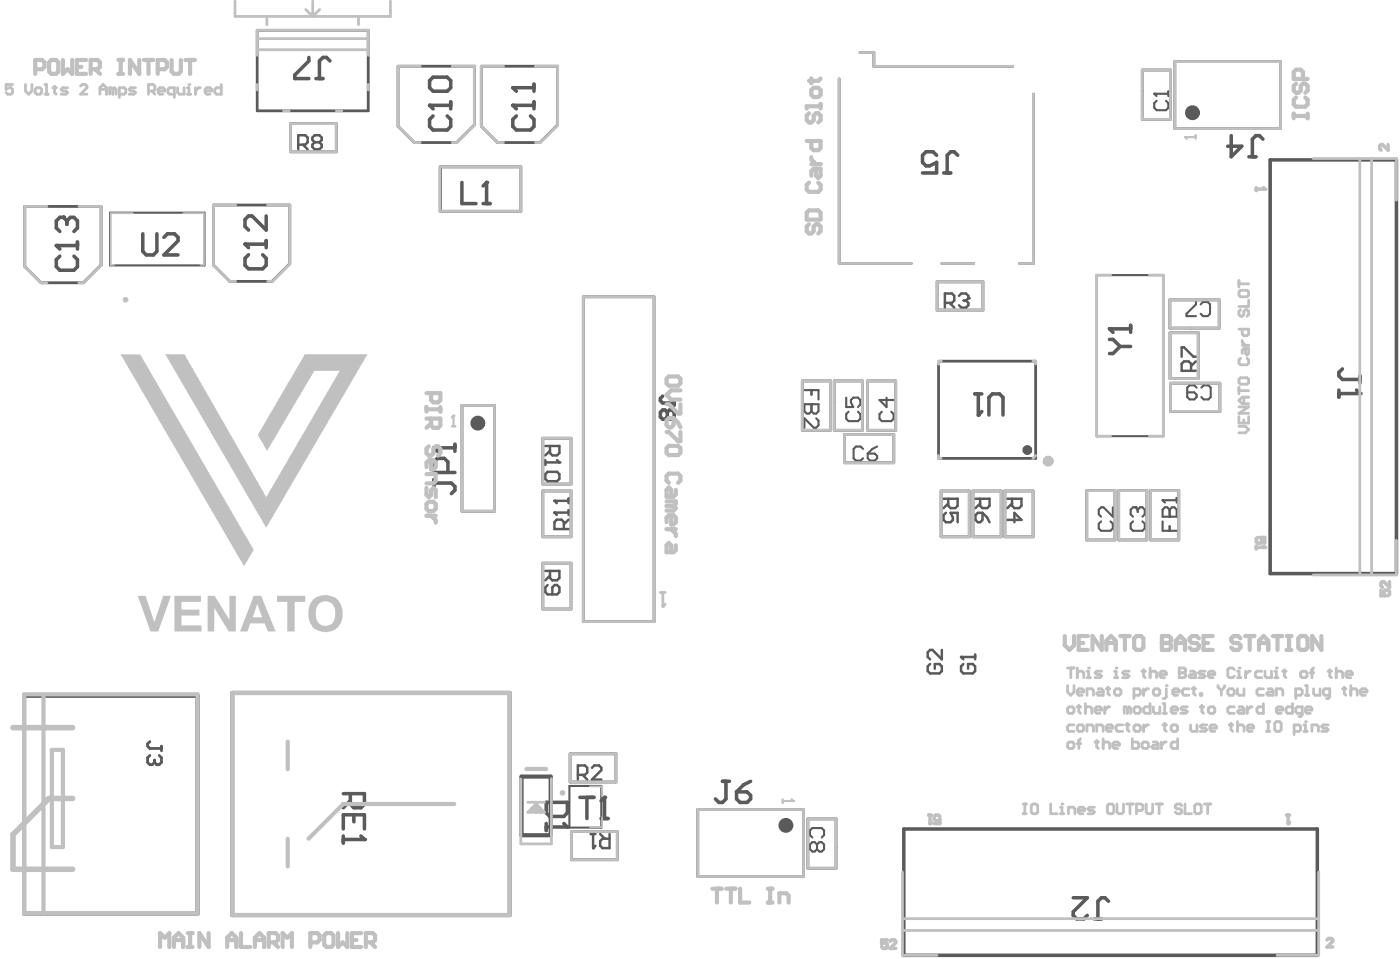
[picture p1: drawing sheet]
<svg xmlns="http://www.w3.org/2000/svg" width="336mm" height="230mm" viewBox="0 0 336 230" stroke-linecap="round" stroke-linejoin="round" font-family="sans-serif">
<g fill="none" stroke="#5a5a5a" stroke-width=".67">
<path d="M61.7 7.3h26.6v19.3h-26.6zM95.5 15.9h18.3v14.1l-4.2 4.2h-10.2l-3.9-3.9zM115.5 15.9h18.3v14.1l-4.3 4.2h-10.1l-3.9-3.9zM201.3 18.9v44.3h17.3M206.3 12.6h3.3v3.3h33.3M274 16.8h6.8v11.8h-6.8zM281.8 14.8h25.4v16h-25.4zM69.7 29.6h11v6.8h-11zM247.9 22.6v40.6h-3.3M5.9 49.5h18.4v14.1l-4.3 4.2h-10.1l-4-3.9zM51.2 49.2h18.3v14l-4.2 4.3h-10.2l-3.9-3.9zM105.6 40h19.3v10.7h-19.3z"/>
<path d="M139.9 71.2h17v77.9h-17zM224.8 67.6h11v6.8h-11zM225.9 63.2h7.7M280.6 71.9h11.9v6.8h-11.9zM280.7 79.8h6.7v11h-6.7zM110.8 97.3h7.8v25.3h-7.8zM192.5 91.4h6.7v11.8h-6.7zM200.1 91.4h6.8v11.8h-6.8zM208.1 91.4h6.8v11.8h-6.8zM225.1 87l.4-.4h22.9v23.3h-23.3zM280.8 91.9h11.8v6.8h-11.8zM130.2 105.1h6.8v11h-6.8z"/>
<path d="M130.2 117.8h6.8v11h-6.8zM202.6 104.2h11.8v6.8h-11.8zM225.8 117.8h6.7v11h-6.7zM233.4 117.8h6.8v11h-6.8zM241.1 117.8h6.7v11h-6.7zM260.7 117.7h6.8v11.8h-6.8zM268.4 117.7h6.7v11.8h-6.7zM276 117.7h6.8v11.8h-6.8zM130.2 135.1h6.8v11h-6.8zM136.8 180.8h11v6.8h-11zM137.1 199.4h11v6.8h-11zM167.4 194.2h25.4v16h-25.4z"/>
<path d="M193.8 196.4h6.8v11.8h-6.8z"/>
</g>
<path d="M224.7 37.3l-.9-.9h-1.7l-.8 .9v1.6l.8 .9h.9l1.7-.9v2.6h-3.4M229.8 37.3l-.9-.9h-.8l-.9 .9v4.2M304.7 38.4h30.3v99.2h-30.3zM226.4 41.5h1.7M233.8 94.5h1.7M234.7 94.5v5M237.2 99.5v-4.2l.9-.8h1.7l.8 .8v4.2M216.8 198.8h99.2v30.3h-99.2z" fill="none" stroke="#5a5a5a" stroke-width=".85"/>
<path d="M26.4 51h22.7v12.7h-22.7zM263.1 66h16v38.6h-16zM136.6 188.5h7.7v10h-7.7z" fill="none" stroke="#5a5a5a" stroke-width=".5"/>
<path d="M5.8 166.9h41.6v52.2h-41.6zM55.7 166.2h66.6v53.3h-66.6zM125.1 186.3h7v14h-7z" fill="none" stroke="#5a5a5a" stroke-width="1"/>
<circle cx="234.7" cy="99.5" r=".42" fill="#5a5a5a"/>
<path d="M159 95l-.6 .6v.5l.6 .6h2.7M160.1 98.9l.5-.6h.6l.5 .6v1.1l-.5 .5h-.6l-.5-.5M160.1 98.9l-.6-.6h-.5l-.6 .6v1.1l.6 .5h.5l.6-.5M160.1 98.9v1.1M161.7 96.1v1.1M235.5 98.7l-.8 .8M321.2 93.5v1.7M321.2 94.4h5.1M322 88.5l-.8 .8v.9l.8 .8h4.3M326.3 90.2v1.7" fill="none" stroke="#5a5a5a" stroke-width=".85"/>
<circle cx="326.3" cy="94.4" r=".42" fill="#5a5a5a"/>
<path d="M325.4 93.5l.9 .9M257.5 215.3h3.3l-3.3 3.4v.9l.8 .8h1.7l.8-.8M265.9 216.2l-.8-.9h-.9l-.8 .9v4.2M262.5 220.4h1.7" fill="none" stroke="#5a5a5a" stroke-width=".85"/>
<path d="M130.8 107h3.4v1.7l-.6 .5h-1.1l-.6-.5v-1.7M130.8 110.3v1.2M130.8 110.9h3.4M131.9 108.1l-1.1 1.1" fill="none" stroke="#5a5a5a" stroke-width=".59"/>
<circle cx="134.2" cy="110.9" r=".3" fill="#5a5a5a"/>
<path d="M131.4 113.2h2.2l.6 .5v1.2l-.6 .5h-2.2l-.6-.5v-1.2zM133.6 110.3l.6 .6" fill="none" stroke="#5a5a5a" stroke-width=".59"/>
<path d="M266.2 78.9h5M271.2 78v1.7M266.2 81.4h.8l1.7 1.7M268.7 83.1l-1.7 1.7h-.8M268.7 83.1h2.5" fill="none" stroke="#5a5a5a" stroke-width=".85"/>
<circle cx="266.2" cy="78.9" r=".42" fill="#5a5a5a"/>
<path d="M266.2 78.9l.8 .8" fill="none" stroke="#5a5a5a" stroke-width=".85"/>
<path d="M36 177.9l-.6 .5v.6l.6 .5h2.7M38.7 179v1.1M38.2 181.2l.5 .5v1.1l-.5 .6h-.6" fill="none" stroke="#5a5a5a" stroke-width=".67"/>
<circle cx="37.6" cy="183.4" r=".33" fill="#5a5a5a"/>
<path d="M36 181.2l-.6 .5v1.1l.6 .6h.5l.6-.6M37.1 182.8l.5 .6M37.1 182.3v.5" fill="none" stroke="#5a5a5a" stroke-width=".67"/>
<path d="M123 25.3h5.1M123.9 27.8l-.9 .9v1.6l.9 .9h3.4l.8-.9v-1.6l-.8-.9M128.1 24.4v1.7" fill="none" stroke="#5a5a5a" stroke-width=".85"/>
<circle cx="123" cy="25.3" r=".42" fill="#5a5a5a"/>
<path d="M123 25.3l.9 .8M123 21h5.1M128.1 20.2v1.7" fill="none" stroke="#5a5a5a" stroke-width=".85"/>
<circle cx="123" cy="21" r=".42" fill="#5a5a5a"/>
<path d="M103.1 25.3h5M103.9 27.8l-.8 .9v1.6l.8 .9h3.4l.8-.9v-1.6l-.8-.9M108.1 24.4v1.7M123 21l.9 .9" fill="none" stroke="#5a5a5a" stroke-width=".85"/>
<circle cx="103.1" cy="25.3" r=".42" fill="#5a5a5a"/>
<path d="M103.9 18.5h3.4l.8 .9v1.6l-.8 .9h-3.4l-.8-.9v-1.6zM103.1 25.3l.8 .8M34.3 56.1v4.2l.8 .9h1.7l.8-.9v-4.2M39.3 56.9l.9-.8h1.7l.8 .8v.9l-3.4 3.4h3.4M58.8 58.6h5.1M63.9 57.7v1.7M59.6 61.1l-.8 .8v1.7l.8 .9h3.4l.9-.9v-1.7l-.9-.8" fill="none" stroke="#5a5a5a" stroke-width=".85"/>
<circle cx="58.8" cy="58.6" r=".42" fill="#5a5a5a"/>
<path d="M13.5 58.9h5.1M18.6 58v1.7M58.8 58.6l.8 .8M63.9 51.8v3.4l-3.4-3.4h-.9l-.8 .8v1.7l.8 .9M14.4 61.4l-.9 .9v1.7l.9 .8h3.3l.9-.8v-1.7l-.9-.9" fill="none" stroke="#5a5a5a" stroke-width=".85"/>
<circle cx="13.5" cy="58.9" r=".42" fill="#5a5a5a"/>
<path d="M13.5 58.9l.9 .8M15.2 52.1h-.8l-.9 .9v1.7l.9 .8" fill="none" stroke="#5a5a5a" stroke-width=".85"/>
<circle cx="15.2" cy="52.1" r=".42" fill="#5a5a5a"/>
<path d="M15.2 52.1l.8 .9M16 53v.8M16 53l.9-.9h.8l.9 .9v1.7l-.9 .8M82.4 190.4h5v2.5l-.8 .8h-1.7l-.9-.8v-2.5M82.4 198.8v-3.4h5v3.4M84 192l-1.6 1.7M84.9 195.4v1.7M82.4 200.5v1.7M82.4 201.3h5" fill="none" stroke="#5a5a5a" stroke-width=".85"/>
<circle cx="87.4" cy="201.3" r=".42" fill="#5a5a5a"/>
<path d="M131 192.4h5.1v2.6l-.8 .8h-3.4l-.9-.8zM131 197.5v1.7M131 198.4h5.1M86.6 200.5l.8 .8" fill="none" stroke="#5a5a5a" stroke-width=".85"/>
<circle cx="136.1" cy="198.4" r=".42" fill="#5a5a5a"/>
<path d="M135.3 197.5l.8 .9M139.1 191.2h3.4M140.8 191.2v5.1M144.2 196.3h1.7M145 191.2v5.1" fill="none" stroke="#5a5a5a" stroke-width=".85"/>
<circle cx="145" cy="191.2" r=".42" fill="#5a5a5a"/>
<path d="M145 191.2l-.8 .9" fill="none" stroke="#5a5a5a" stroke-width=".85"/>
<path d="M141.7 200h1.1M142.3 200v3.4M144 200l1.1 1.2M146.2 200v3.4h-1.7l-.5-.5v-1.2l.5-.5h1.7" fill="none" stroke="#5a5a5a" stroke-width=".59"/>
<circle cx="142.3" cy="203.4" r=".3" fill="#5a5a5a"/>
<path d="M138.6 185.8h1.7l.6-.5v-1.1l-.6-.6h-1.7v3.4M139.7 185.8l1.2 1.2M142 184.2l.6-.6h1.1l.6 .6v.5l-2.3 2.3h2.3M142.8 202.9l-.5 .5" fill="none" stroke="#5a5a5a" stroke-width=".59"/>
<path d="M295.4 32.5v5.1l2.5-2.5h-3.4M299.6 37.6h1.7M303 33.4l-.9-.9h-.8l-.9 .9v4.2" fill="none" stroke="#5a5a5a" stroke-width=".85"/>
<path d="M276.9 22.5h3.4M277.5 24.2l-.6 .5v1.2l.6 .5h2.2l.6-.5v-1.2l-.6-.5M280.3 21.9v1.1" fill="none" stroke="#5a5a5a" stroke-width=".51"/>
<circle cx="276.9" cy="22.5" r=".25" fill="#5a5a5a"/>
<path d="M276.9 22.5l.6 .5" fill="none" stroke="#5a5a5a" stroke-width=".51"/>
<path d="M226.7 72.6h1.7l.5-.5v-1.1l-.5-.6h-1.7v3.4M227.8 72.6l1.1 1.2M230 71l.6-.6h1.1l.6 .6v.5" fill="none" stroke="#5a5a5a" stroke-width=".59"/>
<circle cx="232.3" cy="71.5" r=".3" fill="#5a5a5a"/>
<path d="M231.2 72.1h.5M231.7 72.1l.6 .5v.6l-.6 .6h-1.1l-.6-.6M232.3 71.5l-.6 .6M226.3 119.6h3.4v1.7l-.5 .6h-1.2l-.5-.6v-1.7M234 119.6h3.4v1.7l-.6 .6h-1.1l-.6-.6v-1.7M226.9 123l-.6 .6v1.1l.6 .6h1.1l.6-.6v-.6l-.6-1.1h1.7v2.3M227.5 120.7l-1.2 1.2M234.6 123h1.1v1.7l-.6 .6h-.5l-.6-.6v-1.1zM235.1 120.7l-1.1 1.2M235.7 123l1.1 1.1 .6 1.2" fill="none" stroke="#5a5a5a" stroke-width=".59"/>
<path d="M104.1 115v1.7M104.1 115.9h4.2l.8 .8v.8l-.8 .9M104.1 107.4h5M107.4 113.3v-2.5l-.8-.9h-1.7l-.8 .9v2.5h5M109.1 106.6v1.7" fill="none" stroke="#5a5a5a" stroke-width=".85"/>
<circle cx="104.1" cy="107.4" r=".42" fill="#5a5a5a"/>
<path d="M104.1 107.4l.8 .9M173.3 187.4h1.7M174.2 187.4v4.2l-.9 .9h-.8l-.9-.9M176.7 189.9h2.5l.9 .9v.8l-.9 .9h-1.7l-.8-.9zM180.1 187.4l-1.7 .8-1.7 1.7" fill="none" stroke="#5a5a5a" stroke-width=".85"/>
<path d="M194.9 200.9l-.6-.6v-1.1l.6-.6h2.2l.6 .6v1.1l-.6 .6M196 202.6l.6-.6h.5l.6 .6v1.1l-.6 .5h-.5l-.6-.5M196 202.6l-.6-.6h-.5l-.6 .6v1.1l.6 .5h.5l.6-.5M196 202.6v1.1" fill="none" stroke="#5a5a5a" stroke-width=".51"/>
<path d="M230.5 157.6h3.4M231.1 159.3l-.6 .5v1.2l.6 .5h2.3l.5-.5v-1.2l-.5-.5h-1.2v1.1M233.9 157v1.1" fill="none" stroke="#5a5a5a" stroke-width=".59"/>
<circle cx="230.5" cy="157.6" r=".3" fill="#5a5a5a"/>
<path d="M130.8 136.9h3.4v1.7l-.6 .6h-1.1l-.6-.6v-1.7M131.9 138.1l-1.1 1.1M133 122.9h3.4M135.3 126.9v-1.7l-.6-.6h-1.1l-.6 .6v1.7h3.4M136.4 124.6l-1.1 1.2M136.4 122.4v1.1M131.4 140.3l-.6 .6v1.1l.6 .6h2.2l.6-.6v-1.1l-.6-.6h-.5l-.6 .6v1.7M223.1 159.3l-.5 .5v1.2l.5 .5h2.3l.5-.5v-1.2l-.5-.5h-1.2v1.1M225.9 155.9v2.2l-2.2-2.2h-.6l-.5 .5v1.2l.5 .5M230.5 157.6l.6 .5" fill="none" stroke="#5a5a5a" stroke-width=".59"/>
<circle cx="133" cy="122.9" r=".3" fill="#5a5a5a"/>
<path d="M136.4 119.6v1.1M133 122.9l.6 .6M133 120.1h3.4" fill="none" stroke="#5a5a5a" stroke-width=".59"/>
<circle cx="133" cy="120.1" r=".3" fill="#5a5a5a"/>
<path d="M133 120.1l.6 .6" fill="none" stroke="#5a5a5a" stroke-width=".59"/>
<path d="M278.9 125.1v2.2h3.4M278.9 123.9h3.4v-1.7l-.6-.5h-.6l-.5 .5v1.7M280.6 126.2v1.1" fill="none" stroke="#5a5a5a" stroke-width=".51"/>
<circle cx="280.6" cy="123.9" r=".25" fill="#5a5a5a"/>
<path d="M278.9 120h3.4M282.3 119.4v1.1M278.9 123.9v-1.7l.6-.5h.5l.6 .5v1.7" fill="none" stroke="#5a5a5a" stroke-width=".51"/>
<circle cx="278.9" cy="120" r=".25" fill="#5a5a5a"/>
<path d="M278.9 120l.6 .5M271.8 125.1l-.6 .5v1.1l.6 .6h2.3l.5-.6v-1.1l-.5-.5M272.4 121.7h-.6l-.6 .5v1.2l.6 .5" fill="none" stroke="#5a5a5a" stroke-width=".51"/>
<circle cx="272.4" cy="121.7" r=".25" fill="#5a5a5a"/>
<path d="M193 93.6h3.4v2.2M194.7 93.6v1.1M194.7 96.9v1.7l-.6 .6h-.6l-.5-.6v-1.7h3.4M264.1 125.1l-.5 .5v1.1l.5 .6h2.3l.6-.6v-1.1l-.6-.5M267 121.7v2.2l-2.3-2.2h-.6l-.5 .5v1.2l.5 .5M272.4 121.7l.5 .5M272.9 122.2v.6M272.9 122.2l.6-.5h.6l.5 .5v1.2l-.5 .5" fill="none" stroke="#5a5a5a" stroke-width=".51"/>
<circle cx="194.7" cy="96.9" r=".25" fill="#5a5a5a"/>
<g fill="none" stroke="#5a5a5a" stroke-width=".51">
<path d="M286.9 72.4v.6l-2.3 2.3v.5h2.3M288 73l.6-.6h1.1l.6 .6v2.3l-.6 .5h-1.1l-.6-.5M194.7 96.9v1.7l.5 .6h.6l.6-.6v-1.7M203 95.4v2.2h1.7l-.6-1.1v-.6l.6-.5h1.1l.6 .5v1.2l-.6 .5M203.6 98.8l-.6 .5v1.1l.6 .6h2.2l.6-.6v-1.1l-.6-.5M211.5 98.8l-.5 .5v1.1l.5 .6h2.3l.6-.6v-1.1l-.6-.5M212.7 95.4v2.2l-1.7-1.7h3.4M287.1 93l-.6-.6h-1.1l-.6 .6v2.2l.6 .6h1.1l.6-.6v-.5l-.6-.6h-1.7M288.2 93l.6-.6h1.1l.5 .6v2.2l-.5 .6h-1.1l-.6-.6M195.8 100.3l.6 .6v1.1l-.6 .6h-.6l-2.2-2.3v2.3M207 107.7l-.5-.6h-1.2l-.5 .6v2.2l.5 .6h1.2l.5-.6M208.2 108.8h1.6l.6 .6v.5l-.6 .6h-1.1l-.5-.6z"/>
<path d="M210.4 107.1l-1.1 .6-1.1 1.1"/>
</g>
<path d="M283.5 85.6v-2.3h.5l2.3 2.3h.5M285.7 88.9v-1.7l-.5-.5h-1.2l-.5 .5v1.7h3.3M286.8 86.7l-1.1 1.1M241.7 119.6h3.3v1.7l-.5 .6h-1.2l-.5-.6v-1.7M241.7 124.7h3.3l-1.7-1.7v2.3M242.8 120.7l-1.1 1.2" fill="none" stroke="#5a5a5a" stroke-width=".59"/>
<path d="M110.8 43.8v5h3.4M115.9 48.8h1.7M116.7 43.8v5" fill="none" stroke="#5a5a5a" stroke-width=".85"/>
<circle cx="116.7" cy="43.8" r=".42" fill="#5a5a5a"/>
<path d="M74.1 13.8v.8l-3.4 3.4v.8h3.4M75.8 18.8h1.7M79.2 14.6l-.9-.8h-.8l-.9 .8v4.2M116.7 43.8l-.8 .8" fill="none" stroke="#5a5a5a" stroke-width=".85"/>
<path d="M71.5 34.7h1.7l.6-.6v-1.1l-.6-.6h-1.7v3.4M72.7 34.7l1.1 1.1M75.5 34.1l-.6-.5v-.6l.6-.6h1.1l.6 .6v.6l-.6 .5M75.5 34.1l-.6 .6v.6l.6 .5h1.1l.6-.5v-.6l-.6-.6M75.5 34.1h1.1" fill="none" stroke="#5a5a5a" stroke-width=".59"/>
<g fill="none" stroke="#5a5a5a" stroke-width="1.7">
<circle cx="286.1" cy="27" r=".95"/>
<circle cx="114.6" cy="101.5" r=".95"/>
<circle cx="246.4" cy="107.9" r=".33"/>
<circle cx="188.5" cy="198" r=".95"/>
</g>
<g fill="#c0c0c0">
<path d="M29 85h4.7v.3l.3 .2 .2 .6 1.1 1.7 .1 .5 .4 .3 .1 .5 1.2 1.7-.1 .1 .5 .7 .1 .4 .4 .4-.1 .1 .9 1.3 .1 .4 .4 .4 .1 .4 .3 .3 .1 .5 1.2 1.7 .1 .5 .4 .3 .1 .5 1.6 2.5 .1 .5 .4 .3 .1 .5 .7 .9-.1 .2 .5 .6v.2l.7 .9-.1 .2 1.2 1.7v.5l.4 .3 .1 .5 .3 .2 .2 .5 .7 1-.1 .1 .6 .7v.4l.4 .4v.1l.8 1.3 .1 .4 .4 .4-.1 .1 .6 .6v.5l.4 .3 .1 .5 1.4 2-.1 .2 .4 .3-.1 .2 .4 .6h.1v.2l.8 1.2 .1 .5 .4 .3 .1 .5 1.6 2.5 .1 .5 .4 .3-.1 .1 .9 1.3 .1 .5 .4 .3v.4l.4 .4 .1 .4 .4 .3 .1 .5 .8 1.3v.1l.5 .7 .1 .3-.3 .2-.1 .5-.4 .3 .1 .2-.6 .6 .1 .1-.7 1v.2l-.3 .3-.1 .4-1.3-2-.2-.6-.3-.2 .1-.2-.3-.1v-.5l-.4-.3 .1-.2-1.2-1.7-.2-.5-.3-.3 .1-.1-.4-.5 .1-.2h-.2l-.4-.6 .1-.1-.6-.7 .1-.1-.5-.7-.2-.5-.3-.2 .1-.2-.9-1.3 .1-.1h-.2l-1-2-.3-.2 .1-.2-.3-.1v-.5l-.6-.6 .1-.2-.6-.6 .1-.2-.5-.6-.2-.6-.3-.2-.1-.5-.2-.1 .1-.2h-.2l-1-1.9-.3-.3-.2-.5-.3-.3 .1-.1-.3-.2v-.5l-.6-.6 .1-.1-.6-.7 .1-.1-.5-.7-.2-.5-.3-.2 .1-.2-.3-.2v-.4h-.2l-1-2-.3-.2-.1-.5-1.7-2.5v-.5l-.6-.6 .1-.2-.2-.3h-.2l.1-.1-.4-.5 .1-.2-1.4-2 .1-.2h-.2v-.1l-.3-.5v-.2h-.1l-1-1.9-.4-.3v-.4l-.6-.7 .1-.1-1.2-1.8-.1-.5-.4-.2v-.5l-.3-.2 .1-.1-.3-.3-.2-.5-.5-.6 .1-.2-1.1-1.4v-.5l-.6-.6-.1-.5h-.1l-1.1-1.9-.3-.3z"/>
<path d="M39.7 85h4.6l-.1 .1 .4 .3 .1 .5 .9 1.3-.1 .1 .4 .3-.1 .2 .9 1.3v.4l.4 .3 .1 .5 .3 .2 .2 .6 .7 .9 .1 .5 .3 .2 .1 .6 .9 1.3-.1 .1 .3 .3 .2 .5 .7 .9-.1 .2 .6 .6 .1 .5 .8 1.3-.1 .1 .4 .3 .1 .5 1.4 2-.1 .2 .4 .3v.5l.9 1.2-.1 .2 .4 .3-.1 .2 .9 1.2 .1 .5 .4 .3-.1 .2 .9 1.2v.5l.4 .3 .1 .5 .9 1.3-.1 .1 .4 .3 .1 .5 .8 1.3v.1l.4 .3v.5l.7 .9 .1 .5 .4 .3 .1 .5 .7 .9 .1 .5 .4 .3v.5l.7 .9 2-3.6 .3-.1v-.5l.4-.3 .1-.5 1.7-2.5v-.5l.4-.3v-.1l.8-1.3-.1-.2 1.1-1.4v-.4l.4-.4 .1-.4 .9-1.3-.1-.2 .4-.3 .1-.4 .3-.3 .4-.8h.1v-.2l.8-1.3 .1-.4h.2l.3-.7v-.1l.4-.3-.1-.2 .5-.8v-.1l.3-.3v-.3l.5-.5-.1-.2 .3-.1-.1-.2 .4-.3 .1-.5 1.6-2.5 .1-.5 .4-.3 .1-.5 .8-1.2v-.2l.3-.3 .1-.5 .3-.2 .2-.5 .4-.4 .1-.4 .2-.2-.1-.3h-5.7l-.4 .2-.1 .5h-.1l-.4 .6v.2l-.5 .6 .1 .2-1 1.4v.1l-.5 .7-.2 .5-.3 .3-.1 .4-1 1.5-.1 .4-.5 .7 .1 .1h-.3l-.1 .5-.2 .1 .1 .2-.6 .6 .1 .2-.5 .6v.2l-.5 .6-.2 .5-.3 .3 .1 .1-.4 .5 .1 .2-.4 .3-.1 .5-.4 .3-.1 .4-.5 .7 .1 .1-.6 .7 .1 .1-.5 .6v.2l-.5 .6-.1 .5-.4 .3 .1 .2-.6 .8-.3-.7-.3-.3 .1-.1-.3-.2 .1-.2-.2-.1-.2-.6-.8-1 .1-.1-.4-.5 .1-.3 .5-.6 .1-.5 .4-.3v-.4l.4-.4 .1-.4 1.2-1.8 .1-.4 .4-.3v-.5l.4-.3 .1-.5 .4-.3 .1-.5 1.6-2.5 .1-.5 .4-.3 .1-.5 .8-1.2v-.2h.1l.3-.3-.1-.1 .5-.7 .1-.4 .4-.4 .1-.4 1.6-2.5 .1-.5 .4-.3-.1-.2 .3-.1-.1-.2 .4-.5-.1-.1h15.2l-1.4 2.1 .1 .1-.5 .7v.1l-.4 .5 .1 .2-.4 .3v.4l-.6 .7 .1 .1-.6 .7 .1 .1-.5 .6v.2l-.7 .9 .1 .2-.5 .6-.1 .5-1 1.4v.2l-.4 .5 .1 .1h-.2l.1 .2-.7 .9-.1 .5h-.2l-1 1.9-.3 .3-.2 .5-.3 .3-.1 .4-.2 .2 .1 .2-1 1.4-.2 .5-.3 .3-.2 .5-.3 .2-.1 .5-.2 .2 .1 .1-.6 .7 .1 .1-.5 .6v.2l-.5 .6-.2 .6-.3 .2 .1 .2-.4 .4 .1 .2h-.2l-.4 .6 .1 .2-.5 .6v.2l-.5 .6-.2 .6-.3 .2 .1 .1-.4 .5 .1 .2-.3 .2-.9 1.7-.3 .3 .1 .1-.6 .7-.1 .4-1.6 2.6-.2 .5-.3 .2 .1 .2-.2 .2-.1 .4-.3 .3-.2 .5-.5 .6v.2l-.5 .6 .1 .2-.6 .6-.1 .5-.5 .6 .1 .2-.3 .3h-.1v.1l-.8 1.5-.8-1.1 .1-.2-.4-.5 .1-.1-.6-.7 .1-.1-.6-.6-.1-.6-.3-.2-.2-.6-.3-.2-.1-.5-.2-.1 .1-.2h-.2l-.4-.6 .1-.2-.6-.6 .1-.2-.7-.9 .1-.2-.6-.6v-.5l-1.1-1.4 .1-.2-.4-.4 .1-.2-.4-.3-.1-.5h-.1l-1.1-1.9-.3-.3 .1-.1-.4-.5 .1-.2-.3-.2-1.4-2.5-.3-.2v-.5l-.3-.2 .1-.1h-.2l-1-2-.3-.2-.2-.6-.3-.2 .1-.2-.4-.4 .1-.2-.6-.6 .1-.2-.5-.6-.2-.6-.3-.2 .1-.2-.9-1.2 .1-.2-1-1.4-.1-.5-.6-.6 .1-.1-1.2-1.8-.1-.5-.3-.3v-.1l-.3-.5v-.2h-.1l-1-1.9-.4-.3-.1-.5-.3-.2v-.2l-.3-.5v-.1h-.1l-1-2-.4-.2v-.5l-.4-.3v-.2l-.2-.1-.1-.5h-.1zM81.3 88.8l.2 .2z"/>
</g>
<g fill="none" stroke="#c0c0c0" stroke-width=".67">
<path d="M56.4 .3v3.6h37.3v-3.6M61.7 11.9h26.3M61.7 9.3h26.6M61.7 13.3v-6h26.6v6M64 3.9v2M73.4 2.3l1.6 1.6M75 .3v3.6M76.7 2.3l-1.7 1.6M86 3.9v2M100.8 15.9h-5.3v14.4l3.9 3.9h1.4M108.5 15.9h5.3v14.1l-4.2 4.2h-1.1M120.8 15.9h-5.3v14.4l3.9 3.9h1.4"/>
<path d="M128.4 15.9h5.4v14.1l-4.2 4.2h-1.2M201.3 18.9v44.3h17.3M206.3 12.6h3.3v3.3h33.3M274 16.8h6.8v11.8h-6.8zM281.8 14.8h25.4v16h-25.4zM61.7 20.3v1.3M68 26.6h1.4M69.7 29.6h11v6.8h-11zM80.7 26.6h1.3M88.3 20.3v1.3M247.9 22.6v40.6h-3.3M315 38h20v10"/>
<path d="M326.2 38v99.9M329 38v99.9M11.3 49.5h-5.4v14.4l4 3.9h1.4M18.9 49.5h5.4v14.2l-4.2 4.1h-1.2M56.5 49.2h-5.3v14.4l3.9 3.9h1.4M64.2 49.2h5.3v14.1l-4.1 4.2h-1.2M105.5 40h19.4v10.7h-19.4zM139.9 71.2h17v77.9h-17zM224.8 67.6h11v6.8h-11zM225.9 63.2h7.7M266.4 66h-3.3v38.6h3.3M275.7 66h3.4v38.6h-3.4"/>
<path d="M280.6 71.9h11.9v6.8h-11.9zM280.7 79.8h6.7v11h-6.7zM110.8 97.3h7.8v25.3h-7.8zM192.5 91.4h6.7v11.8h-6.7zM200.1 91.4h6.8v11.8h-6.8zM208.1 91.4h6.8v11.8h-6.8zM225.8 86.6h-.7v.7M247.8 86.6h.6v.7M280.8 91.9h11.8v6.8h-11.8zM130.2 105.1h6.8v11h-6.8zM130.2 117.8h6.8v11h-6.8zM202.6 104.2h11.8v6.8h-11.8z"/>
<path d="M225.1 109.3v.6h.7M225.8 117.8h6.7v11h-6.7zM233.4 117.8h6.8v11h-6.8zM241.1 117.8h6.7v11h-6.7zM248.4 109.3l-.6 .6M260.7 117.7h6.8v11.8h-6.8zM268.4 117.7h6.7v11.8h-6.7zM276 117.7h6.8v11.8h-6.8zM130.2 135.1h6.8v11h-6.8zM335 129.6v8.3h-20M158.5 142.1h1.1M159 142.1v3.3"/>
<path d="M126.6 192.4h4M127.6 193.8h1.7M127.6 193.8l.6 .8h.3l.8-.8M128.6 192.8v2l1-1v1l-1-1-1 .9v-.9M128.6 192.8l2 2h-4zM129.3 193.8l.3 .4M132.3 186.8v15.6h-7.4v-15.6M136.8 180.8h11v6.8h-11zM137.1 199.4h11v6.8h-11zM167.4 194.2h25.4v16h-25.4zM193.8 196.4h6.8v11.8h-6.8zM216.5 209.2v19.9h8.3"/>
<path d="M316.3 209.2v19.9h-9.9M216.5 220.3h99.8M216.5 223.2h99.8"/>
</g>
<path d="M3.1 174.5h14.3M17.4 191.5h-5.6l-8.7 8.7v8.3h14.3" fill="none" stroke="#c0c0c0" stroke-width="1.3"/>
<path d="M5.8 166.5h41.6v52.6h-41.6zM10.4 166.9v52.2M12.4 179.9h2.7v23.3h-2.7zM55.7 166.2h66.6v53.3h-66.6zM69 177.9v6.6M109 192.8h-26.7l-8.3 8.4M126.3 184.4h4.7M69 201.2v6.6" fill="none" stroke="#c0c0c0" stroke-width="1"/>
<path d="M31.9 51.1h-5.3v12.4h.8M44 51.1h4.9v12.4h-.8M141.5 188.6h2.9v2.4M144.4 196v2.4h-2.9" fill="none" stroke="#c0c0c0" stroke-width=".42"/>
<circle cx="159" cy="145.4" r=".33" fill="#c0c0c0"/>
<g fill="none" stroke="#c0c0c0" stroke-width=".67">
<path d="M159.6 144.9l-.6 .5M256.5 178h.8l.3 .4v.7l-.3 .4h-.8l-.4-.4v-.7zM257.6 173.9h-1.1l-.4 .3v.8l.4 .4h1.1M258.4 178.4h.8M258.8 173.9h.8l.4 .3v.8l-.4 .4h-.8l-.4-.4v-.8zM259.2 177.2l-.4 .4v1.9M260.8 175.4v-1.5h1.1l.4 .3v1.2M262.7 178h.8M263.1 177.6v1.5l.4 .4M263.1 175.4v-1.5h1.1l.4 .3v1.2M264.6 178.4l.4-.4h.8l.4 .4v1.1M264.6 177.2v2.3"/>
<path d="M265.4 174.6h1.6v-.4l-.4-.3h-.8l-.4 .3v.8l.4 .4h.8M267 178.7h1.5v-.3l-.4-.4h-.7l-.4 .4v.7l.4 .4h.7M269.3 173.9h-1.2l-.4 .3v.8l.4 .4h1.2M270.1 173.9h.7M270.5 173.5v1.5l.3 .4M271.6 177.2v2.3h1.2l.4-.4v-.7l-.4-.4h-1.2M272 174.2l.4-.3h.8l.4 .3v.8l-.4 .4h-.8l-.4-.4zM274.3 178h.8l.4 .4v.7l-.4 .4h-.8l-.3-.4v-.7zM274.3 173.9v1.5M275.5 173.9h-.4l-.8 .7M276.7 178h.7l.4 .4v1.1h-1.1l-.4-.4 .4-.4h1.1M278.6 178v1.5"/>
<path d="M279 173.9h.8M279.4 173.5v1.5l.4 .4M279.8 178h-.4l-.8 .7M281.3 173.9h.8l.4 .3v.8l-.4 .4h-.8l-.4-.4v-.8zM282.5 177.2v2.3h-1.2l-.4-.4v-.7l.4-.4h1.2M285.6 173.9v1.1l.4 .4h1.2v-1.5M289.5 173.9h-1.2l-.4 .3 .4 .4h.8l.4 .4-.4 .4h-1.2M290.3 174.6h1.5v-.4l-.4-.3h-.8l-.3 .3v.8l.3 .4h.8M294.9 173.9h.8M295.3 173.5v1.5l.4 .4M296.9 174.2l.3-.3h.8l.4 .3v1.2M296.9 173.1v2.3"/>
<path d="M299.2 174.6h1.5v-.4l-.3-.3h-.8l-.4 .3v.8l.4 .4h.8M303.8 175.4h.8M303.8 173.1h.8M304.2 173.1v2.3M306.2 173.1h.8l.3 .4v1.5l-.3 .4h-.8l-.4-.4v-1.5zM310.4 175.4h1.2l.4-.4v-.8l-.4-.3h-1.2v2.3M312.8 173.9h.4v1.5M312.8 175.4h.8"/>
</g>
<circle cx="313.2" cy="173.1" r=".33" fill="#c0c0c0"/>
<g fill="none" stroke="#c0c0c0" stroke-width=".67">
<path d="M256.1 169.9l.4-.4h.8l.3 .4v.8l-.3 .4h-.8l-.4-.4zM256.1 164.4v1.6l.8 .8 .7-.8v-1.6M258.4 169.5h.8M258.4 166h1.6v-.4l-.4-.4h-.8l-.4 .4v.8l.4 .4h.8M258.8 169.1v1.6l.4 .4M260.4 169.9l.4-.4h.7l.4 .4v1.2M260.4 168.8v2.3M260.8 166.8v-1.6h1.1l.4 .4v1.2M262.7 170.3h1.5v-.4l-.3-.4h-.8l-.4 .4v.8l.4 .4h.8M263.5 165.2h.7l.4 .4v1.2h-1.1l-.4-.4 .4-.4h1.1M265 169.5v1.6M265.4 165.2h.8"/>
<path d="M265.8 164.8v1.6l.4 .4M266.2 169.5h-.4l-.8 .8M267.4 165.6l.3-.4h.8l.4 .4v.8l-.4 .4h-.8l-.3-.4zM270.5 169.9l-.4-.4h-.4v1.6M270.5 169.9v1.2M270.5 169.9l.3-.4 .4 .4v1.2M272 169.9l.4-.4h.8l.4 .4v.8l-.4 .4h-.8l-.4-.4zM272 166.8h1.2l.4-.4v-.8l-.4-.4h-1.2v2.3M274.3 165.2v1.6M275.5 165.2h-.4l-.8 .8M275.9 168.8v2.3h-1.2l-.4-.4v-.8l.4-.4h1.2M276.7 169.5v1.2l.4 .4h1.1v-1.6"/>
<path d="M276.7 165.6l.4-.4h.7l.4 .4v.8l-.4 .4h-.7l-.4-.4zM279 171.1h.8M279 168.8h.4v2.3M279.8 165.2v1.9l-.4 .4h-.4M280.9 170.3h1.6v-.4l-.4-.4h-.8l-.4 .4v.8l.4 .4h.8M284.8 169.5h-1.1l-.4 .4 .4 .4h.7l.4 .4-.4 .4h-1.1M287.9 169.5h.8M288.3 169.1v1.6l.4 .4M290.3 169.5h.7l.4 .4v.8l-.4 .4h-.7l-.4-.4v-.8zM296.1 169.5h-1.2l-.4 .4v.8l.4 .4h1.2M297.2 169.5h.8l.4 .4v1.2h-1.2l-.3-.4 .3-.4h1.2M299.2 169.5v1.6"/>
<path d="M300.4 169.5h-.4l-.8 .8M303.1 168.8v2.3h-1.2l-.4-.4v-.8l.4-.4h1.2M306.2 170.3h1.5v-.4l-.4-.4h-.7l-.4 .4v.8l.4 .4h.7M310.1 168.8v2.3h-1.2l-.4-.4v-.8l.4-.4h1.2M312.4 171.1h-1.2l-.4-.4v-.8l.4-.4h1.2v2l-.4 .4h-.4M313.2 170.3h1.5v-.4l-.4-.4h-.7l-.4 .4v.8l.4 .4h.7M314.7 175.4v-1.5h1.2l.4 .3v1.2M318.6 173.9h-1.2l-.4 .3 .4 .4h.8l.4 .4-.4 .4h-1.2"/>
</g>
<circle cx="279.8" cy="164.4" r=".33" fill="#c0c0c0"/>
<g fill="none" stroke="#c0c0c0" stroke-width=".67">
<path d="M256.1 160.2h1.5M256.9 160.2v2.3M258.4 160.2v2.3M258.4 161.4l.4-.4h.8l.4 .4v1.1M260.8 161h.3v1.5M260.8 162.5h.7M281.3 166h1.6v-.4l-.4-.4h-.8l-.4 .4v.8l.4 .4h.8M285.2 165.2h-1.2l-.3 .4v.8l.3 .4h1.2M286 165.2h.8M286.4 164.8v1.6l.4 .4M287.9 166.4h.4v.4h-.4zM292.2 164.4v.4l.8 .8"/>
<path d="M293 165.6v1.2M293.8 164.4v.4l-.8 .8M294.9 165.2h.8l.4 .4v.8l-.4 .4h-.8l-.4-.4v-.8zM296.9 165.2v1.2l.3 .4h1.2v-1.6M303.1 165.2h-1.2l-.4 .4v.8l.4 .4h1.2M304.2 165.2h.8l.4 .4v1.2h-1.2l-.4-.4 .4-.4h1.2M306.2 166.8v-1.6h1.1l.4 .4v1.2M310.8 166.8h1.2l.4-.4v-.8l-.4-.4h-1.2v2.3M313.2 166.8h.7M313.2 164.4h.4v2.4M315.1 165.2v1.2l.4 .4h1.2v-1.6M319 166.8h-1.2l-.4-.4v-.8l.4-.4h1.2v1.9l-.4 .4h-.4"/>
<path d="M322.1 165.2h.8M322.5 164.8v1.6l.4 .4M324 165.6l.4-.4h.8l.4 .4v1.2M324 164.4v2.4M326.4 166h1.5v-.4l-.4-.4h-.7l-.4 .4v.8l.4 .4h.7"/>
</g>
<circle cx="261.1" cy="160.2" r=".33" fill="#c0c0c0"/>
<path d="M264.2 161h-1.1l-.4 .4 .4 .4h.8l.3 .4-.3 .3h-1.2M267.4 162.5h.7M267.4 161h.3v1.5" fill="none" stroke="#c0c0c0" stroke-width=".67"/>
<circle cx="267.7" cy="160.2" r=".33" fill="#c0c0c0"/>
<path d="M270.8 161h-1.1l-.4 .4 .4 .4h.8l.3 .4-.3 .3h-1.2M274 161h.7M274.3 160.6v1.6l.4 .3M275.9 161.4l.4-.4h.8l.3 .4v1.1M275.9 160.2v2.3M278.2 161.8h1.6v-.4l-.4-.4h-.8l-.4 .4v.8l.4 .3h.8M282.9 160.2v2.3h1.1l.4-.3v-.4l-.4-.4h-1.1" fill="none" stroke="#c0c0c0" stroke-width=".67"/>
<circle cx="282.9" cy="161.4" r=".33" fill="#c0c0c0"/>
<path d="M282.9 160.2h1.1l.4 .4v.4l-.4 .4h-1.1M285.6 161h.8l.4 .4v1.1h-1.2l-.4-.3 .4-.4h1.2M289.1 161h-1.2l-.4 .4 .4 .4h.8l.4 .4-.4 .3h-1.2M289.9 161.8h1.5v-.4l-.4-.4h-.7l-.4 .4v.8l.4 .3h.7M296.1 160.6l-.4-.4h-.8l-.4 .4v1.6l.4 .3h.8l.4-.3M296.9 161h.3v1.5M296.9 162.5h.7" fill="none" stroke="#c0c0c0" stroke-width=".67"/>
<circle cx="297.2" cy="160.2" r=".33" fill="#c0c0c0"/>
<path d="M298.8 161v1.5M300 161h-.4l-.8 .8M302.7 161h-1.2l-.4 .4v.8l.4 .3h1.2M303.5 161v1.2l.3 .3h1.2v-1.5M305.8 161h.4v1.5M305.8 162.5h.8" fill="none" stroke="#c0c0c0" stroke-width=".67"/>
<circle cx="306.2" cy="160.2" r=".33" fill="#c0c0c0"/>
<path d="M307.7 161h.8M308.1 160.6v1.6l.4 .3M312.4 161h.8l.4 .4v.8l-.4 .3h-.8l-.4-.3v-.8zM314.3 161.4h.8M315.1 160.2l-.4 .4v1.9M318.6 161h.8M319 160.6v1.6l.4 .3M320.5 161.4l.4-.4h.8l.4 .4v1.1M320.5 160.2v2.3M322.9 161.8h1.5v-.4l-.4-.4h-.7l-.4 .4v.8l.4 .3h.7" fill="none" stroke="#c0c0c0" stroke-width=".67"/>
<path d="M255.4 152.6v2.2l1.1 1.1 1.1-1.1v-2.2M258.8 154.2h1.1M261 152.6h-2.2v3.3h2.2M264.3 152.6v3.3l-2.2-3.3v3.3M265.4 154.2h2.2M265.4 155.9v-2.2l1.1-1.1 1.1 1.1v2.2M268.7 152.6h2.3M269.9 152.6v3.3M272.6 152.6h1.1l.6 .5v2.2l-.6 .6h-1.1l-.5-.6v-2.2zM278.7 152.6v3.3h1.7l.5-.6v-.5l-.5-.6h-1.7" fill="none" stroke="#c0c0c0" stroke-width="1"/>
<circle cx="278.7" cy="154.2" r=".5" fill="#c0c0c0"/>
<g fill="none" stroke="#c0c0c0" stroke-width="1">
<path d="M278.7 152.6h1.7l.5 .5v.6l-.5 .5h-1.7M282.1 154.2h2.2M282.1 155.9v-2.2l1.1-1.1 1.1 1.1v2.2M287.6 153.1l-.6-.5h-1.1l-.5 .5v.6l.5 .5h1.1l.6 .6v.5l-.6 .6h-1.1l-.5-.6M288.7 154.2h1.1M290.9 152.6h-2.2v3.3h2.2M297.6 153.1l-.6-.5h-1.1l-.5 .5v.6l.5 .5h1.1l.6 .6v.5l-.6 .6h-1.1l-.5-.6M298.7 152.6h2.2M299.8 152.6v3.3M302 154.2h2.2M302 155.9v-2.2l1.1-1.1 1.1 1.1v2.2M305.3 152.6h2.3"/>
<path d="M306.5 152.6v3.3M308.7 152.6h1.1M308.7 155.9h1.1M309.2 152.6v3.3M312 152.6h1.1l.6 .5v2.2l-.6 .6h-1.1l-.6-.6v-2.2zM317 152.6v3.3l-2.2-3.3v3.3"/>
</g>
<g fill="#c0c0c0">
<path d="M33.1 142.9h1.8l2.1 6.4 2.1-6.4h1.9l-3 8.5h-1.9z"/>
<path d="M41.9 142.9h6.3v1.4h-4.7v1.9h4.4v1.4h-4.4v2.4h4.9v1.4h-6.5z"/>
<path d="M49.8 142.9h1.7l3.5 5.8v-5.8h1.6v8.5h-1.7l-3.5-5.6v5.6h-1.6z"/>
<path d="M66.5 142.9h6.7v1.4h-2.5v7.1h-1.8v-7.1h-2.4z"/>
<path d="M61.7 144.9l-1.1 3.2h2.3zM60.9 142.9h1.8l3.4 8.5h-1.8l-.8-1.9h-3.5l-.6 1.9h-1.8z"/>
<path d="M76.6 144.7a3.8 3.8 0 0 0-.8 3.6l.2 .4a2.32 2.32 0 0 0 2.8 1.3 2.32 2.32 0 0 0 1.6-2.6 2.65 2.65 0 0 0-1.6-3.1l-.8-.1zM75.1 143.8a4.4 4.4 0 0 1 6.2 .5 4.9 4.9 0 0 1-1 6.7 4.3 4.3 0 0 1-5.7-1.2 5.7 5.7 0 0 1 .5-6z"/>
</g>
<g fill="none" stroke="#c0c0c0" stroke-width="1">
<path d="M194.6 18.8v1.1M196.8 18.8l-.5 .6h-2.2M312.6 18.9v-1.6l-.6-.6h-1.1l-.5 .6v1.6h3.3M193.5 33.8h3.3v1.7l-.5 .5h-1.1l-.6-.5v-1.7M194.1 27.2l-.6 .5v1.1l.6 .6h.5l.6-.6v-1.1l.5-.5h.6l.5 .5v1.1l-.5 .6M194.6 37.7v.6l1.1 1.1M194.6 39.4h2.2M195.2 21.1h1.1l.5 .5v1.1l-.5 .6h-1.1l-.6-.6v-1.1zM196.8 25.5h-3.3v.5M196.8 24.9v1.1M310.4 27.3v1.1M310.4 27.8h3.3"/>
<path d="M310.9 20l-.5 .6v1.1l.5 .6h.6l.5-.6v-1.1l.6-.6h.5l.6 .6v1.1l-.6 .6M310.9 23.4l-.5 .5v1.1l.5 .6h2.2l.6-.6v-1.1l-.6-.5M313.7 27.3v1.1M194.1 53.8l-.6 .5v1.1l.6 .6h.5l.6-.6v-1.1l.5-.5h.6l.5 .5v1.1l-.5 .6M194.1 43.8l-.6 .6v1.1l.6 .5h2.2l.5-.5v-1.1l-.5-.6M194.1 50.5h2.2l.5 .5v1.7h-3.3v-1.7zM195.7 40.5v1.6l.6 .6 .5-.6v-1.6h-1.6l-.6 .5v1.1M102.3 94.3h3.3v1.7l-.5 .5h-1.1l-.6-.5v-1.7M102.3 98.2h3.3M102.3 97.6v1.1M105.6 97.6v1.1M159.9 90.8l.6-.5h2.2l.5 .5v1.2l-.5 .5h-2.2l-.6-.5z"/>
<path d="M159.9 97h.6l2.2 2.2h.5v-2.2M163.2 93.6h-2.2l-1.1 1.1 1.1 1.1h2.2M102.3 100.4h3.3v1.7l-.5 .5h-1.1l-.6-.5v-1.7M102.3 117v1.7l.6 .6 .5-.6v-1.1l.6-.6 .5 .6v1.7M102.3 113.7h2.2v1.7l-.5 .5h-1.7M102.9 107l-.6 .6v1.1l.6 .6h.5l.6-.6v-1.1l.5-.6h.6l.5 .6v1.1l-.5 .6M103.4 110.4v2.2h.6l.5-.6v-1.1l-.5-.5h-1.1l-.6 .5v1.1M103.4 101.5l-1.1 1.1M159.9 103.6h.6l2.2 2.2h.5v-2.2M160.5 106.9h2.2l.5 .6v1.1l-.5 .6h-2.2l-.6-.6v-1.1zM160.5 115.8l-.6-.5v-1.2l.6-.5h2.2l.5 .5v1.2l-.5 .5M160.5 100.3h1.1v1.6l-.6 .6h-.5l-.6-.6v-1.1z"/>
<path d="M161.6 100.3l1.1 1.1 .5 1.1M162.1 117.5v1.1l-.5 .5h-1.7v-1.6l.6-.6 .5 .6v1.6M102.3 123.7h2.2M102.9 120.4h1.1l.5 .5v1.1l-.5 .6h-1.1l-.6-.6v-1.1zM103.4 123.7l1.1 1.1v.6M159.9 120.2h2.2v.6l-.5 .6M159.9 121.4h1.7M159.9 126.9h2.2M161 123.6v2.2h.6l.5-.6v-1.1l-.5-.5h-1.1l-.6 .5v1.1M161 126.9l1.1 1.1v.6M161.6 121.4l.5 .5-.5 .6h-1.7M162.1 130.8v1.1l-.5 .6h-1.7v-1.7l.6-.6 .5 .6v1.7"/>
<path d="M170.9 213.1h2.2M172 213.1v3.4M174.2 213.1h2.2M175.3 213.1v3.4M177.5 213.1v3.4h2.3M184.2 213.1h1.1M184.2 216.5h1.1M184.7 213.1v3.4M187 216.5v-2.2h1.6l.6 .5v1.7M38.4 227.1v-3.3l1.1 1.1 1.1-1.1v3.3M41.7 227.1v-2.2l1.1-1.1 1.1 1.1v2.2M41.7 225.5h2.2"/>
<path d="M45.1 223.8h1.1M45.1 227.1h1.1M45.6 223.8v3.3M50 223.8v3.3l-2.2-3.3v3.3M54.5 225.5h2.2M54.5 227.1v-2.2l1.1-1.1 1.1 1.1v2.2M57.8 223.8v3.3h2.2M61.1 225.5h2.3M61.1 227.1v-2.2l1.1-1.1 1.2 1.1v2.2M64.5 226h1.6l.6-.5v-1.1l-.6-.6h-1.6v3.3M65.6 226l1.1 1.1M67.8 227.1v-3.3l1.1 1.1 1.1-1.1v3.3"/>
<path d="M74.4 226h1.7l.6-.5v-1.1l-.6-.6h-1.7v3.3M78.3 223.8h1.1l.6 .6v2.2l-.6 .5h-1.1l-.5-.5v-2.2zM81.1 223.8v3.3l1.1-1.1 1.1 1.1v-3.3M84.4 225.5h1.1M86.7 223.8h-2.3v3.3h2.3M87.8 226h1.6l.6-.5v-1.1l-.6-.6h-1.6v3.3M88.9 226l1.1 1.1"/>
</g>
<g fill="none" stroke="#c0c0c0" stroke-width=".67">
<path d="M3 20.3h-1.5v1.1l.7-.4h.4l.4 .4v.8l-.4 .4h-.8l-.3-.4M6.1 20.3v1.5l.8 .8 .8-.8v-1.5M8.4 21.4l.4-.4h.8l.4 .4v.8l-.4 .4h-.8l-.4-.4zM10.8 20.3h.4v2.3M10.8 22.6h.7M12.7 21h.8M13.1 20.7v1.5l.4 .4M16.2 21h-1.2l-.3 .4 .3 .4h.8l.4 .4-.4 .4h-1.1M19.3 20.7l.4-.4h.8l.4 .4v.3l-1.6 1.6h1.6M24 22.6v-1.6l.7-.7 .8 .7v1.6M24 21.4h1.5M27.1 21.4l-.4-.4h-.4v1.6"/>
<path d="M27.1 21.4v1.2M27.1 21.4l.4-.4 .4 .4v1.2M28.6 22.6h1.2l.4-.4v-.8l-.4-.4h-1.2v2.4M32.5 21h-1.2l-.3 .4 .3 .4h.8l.4 .4-.4 .4h-1.1M35.6 21.8h1.2l.4-.4v-.7l-.4-.4h-1.2v2.3M36.4 21.8l.8 .8M37.9 21.8h1.6v-.4l-.4-.4h-.8l-.4 .4v.8l.4 .4h.8M41.8 22.6h-1.1l-.4-.4v-.8l.4-.4h1.1v2.4M42.6 21v1.2l.4 .4h1.2v-1.6M44.9 21h.4v1.6M44.9 22.6h.8"/>
</g>
<circle cx="45.3" cy="20.3" r=".33" fill="#c0c0c0"/>
<g fill="none" stroke="#c0c0c0" stroke-width=".67">
<path d="M46.9 21v1.6M48 21h-.3l-.8 .8M49.2 21.8h1.6v-.4l-.4-.4h-.8l-.4 .4v.8l.4 .4h.8M53.1 20.3v2.3h-1.2l-.4-.4v-.8l.4-.4h1.2M297.2 67.3v1.6M297.2 70l.4-.4h1.5l.4 .4v.8l-.4 .4h-1.5l-.4-.4zM297.2 79h2.3v1.1l-.4 .4h-.7l-.4-.4v-1.1M297.2 68.1h2.3M297.6 74.3l-.4 .4v.8l.4 .3h.4l.4-.3v-.8l.4-.4h.3l.4 .4v.8l-.4 .3M299.5 72v1.5h-2.3M297.2 92.9v1.6M297.2 99.9v1.6h2.3v-1.6"/>
<path d="M297.2 97.6h2.3l-2.3 1.5h2.3M297.2 93.7h2.3M297.6 85.9l-.4 .4v.8l.4 .4h1.5l.4-.4v-.8l-.4-.4M297.6 90.6h1.5l.4 .4v.8l-.4 .4h-1.5l-.4-.4v-.8zM298 81.7v.4l.8 .7M298 82.8h1.5M298.4 95.3v1.5M298.8 83.6v1.2l.3 .4 .4-.4v-1.2h-1.1l-.4 .4v.8M299.5 95.3h-1.5l-.8 .7 .8 .8h1.5M297.2 102.2h1.6l.7 .8-.7 .8h-1.6M298.4 100.7v.8M245.4 192.8h.8"/>
<path d="M245.4 195.2h.8M245.8 192.8v2.4M247.8 192.8h.8l.3 .4v1.6l-.3 .4h-.8l-.4-.4v-1.6zM252 192.8v2.4h1.6M254.4 195.2h.8M254.4 193.6h.4v1.6"/>
</g>
<g fill="none" stroke="#c0c0c0" stroke-width="1">
<path d="M8.4 16.6h1.7l.6-.5v-1.2l-.6-.5h-1.7v3.3M12.3 14.4h1.1l.6 .5v2.3l-.6 .5h-1.1l-.5-.5v-2.3zM15.1 14.4v3.3l1.1-1.1 1.1 1.1v-3.3M18.4 16.1h1.1M20.6 14.4h-2.2v3.3h2.2M21.8 16.6h1.6l.6-.5v-1.2l-.6-.5h-1.6v3.3M22.9 16.6l1.1 1.1M28.4 14.4h1.1M28.4 17.7h1.1M29 14.4v3.3M33.4 14.4v3.3l-2.2-3.3v3.3M34.5 14.4h2.2"/>
<path d="M35.6 14.4v3.3M37.8 16.6h1.7l.6-.5v-1.2l-.6-.5h-1.7v3.3M41.2 14.4v2.8l.5 .5h1.1l.6-.5v-2.8M44.5 14.4h2.2M45.6 14.4v3.3"/>
</g>
<circle cx="254.8" cy="192.8" r=".33" fill="#c0c0c0"/>
<g fill="none" stroke="#c0c0c0" stroke-width=".67">
<path d="M256.3 195.2v-1.6h1.2l.4 .4v1.2M258.6 194.4h1.6v-.4l-.4-.4h-.8l-.4 .4v.8l.4 .4h.8M262.5 193.6h-1.1l-.4 .4 .4 .4h.7l.4 .4-.4 .4h-1.1M266 192.8h.8l.4 .4v1.6l-.4 .4h-.8l-.4-.4v-1.6zM268 192.8v2l.4 .4h.7l.4-.4v-2M270.3 192.8h1.5M271.1 192.8v2.4M272.6 194.4h1.2l.4-.4v-.8l-.4-.4h-1.2v2.4M275 192.8v2l.3 .4h.8l.4-.4v-2M277.3 192.8h1.5M278.1 192.8v2.4M283.5 193.2l-.4-.4h-.8l-.4 .4v.4l.4 .4h.8l.4 .4v.4l-.4 .4h-.8l-.4-.4"/>
<path d="M284.3 192.8v2.4h1.5M287 192.8h.8l.3 .4v1.6l-.3 .4h-.8l-.4-.4v-1.6zM288.9 192.8h1.6M289.7 192.8v2.4"/>
</g>
<path d="M333 34.7v1.3l-1.4-1.3h-.3l-.3 .3v.7l.3 .3M301.4 130.9v.7M301.4 131.3h2M301.7 128.9l-.3 .4v.6l.3 .4h.7l.3-.4-.3-1h1v1.4M333.3 139.5v1.4l-1.3-1.4h-.4l-.3 .4v.6l.3 .4M331.3 141.5v1.4h1l-.3-.7v-.3l.3-.4h.7l.3 .4v.7l-.3 .3" fill="none" stroke="#c0c0c0" stroke-width=".85"/>
<circle cx="303.4" cy="131.3" r=".42" fill="#c0c0c0"/>
<path d="M301.4 45v.7M301.4 45.4h2M303.1 130.9l.3 .4" fill="none" stroke="#c0c0c0" stroke-width=".85"/>
<circle cx="303.4" cy="45.4" r=".42" fill="#c0c0c0"/>
<path d="M303.1 45l.3 .4M308.7 195.5h.7M309 195.5v2" fill="none" stroke="#c0c0c0" stroke-width=".85"/>
<circle cx="309" cy="197.5" r=".42" fill="#c0c0c0"/>
<path d="M222.8 195.5h.6M223.1 195.5v2M225.5 195.8l-.4-.3h-.6l-.4 .3v.7l.4 .4 1-.4v1h-1.4M309.4 197.2l-.4 .3" fill="none" stroke="#c0c0c0" stroke-width=".85"/>
<circle cx="223.1" cy="197.5" r=".42" fill="#c0c0c0"/>
<path d="M223.4 197.2l-.3 .3M212.8 225.4h-1.3v1l.7-.3h.3l.3 .3v.7l-.3 .4h-.7l-.3-.4M213.5 225.8l.4-.4h.6l.4 .4v.3l-1.4 1.4h1.4M318.3 225.4l.4-.3h.7l.3 .3v.4l-1.4 1.3h1.4" fill="none" stroke="#c0c0c0" stroke-width=".85"/>
<path d="M284.3 32.9h2.5M286.8 32.5v.8" fill="none" stroke="#c0c0c0" stroke-width=".51"/>
<circle cx="284.3" cy="32.9" r=".25" fill="#c0c0c0"/>
<path d="M284.3 32.9l.4 .4M108.8 99.7v2.5M108.4 102.2h.8" fill="none" stroke="#c0c0c0" stroke-width=".51"/>
<circle cx="108.8" cy="99.7" r=".25" fill="#c0c0c0"/>
<path d="M108.8 99.7l-.4 .4M187.8 191.7v.8M187.8 192.1h2.5" fill="none" stroke="#c0c0c0" stroke-width=".51"/>
<circle cx="190.3" cy="192.1" r=".25" fill="#c0c0c0"/>
<path d="M189.9 191.7l.4 .4" fill="none" stroke="#c0c0c0" stroke-width=".51"/>
<circle cx="251.4" cy="110.6" r=".47" fill="none" stroke="#c0c0c0" stroke-width="1.7"/>
<g fill="none" stroke="#c0c0c0" stroke-width=".67">
<circle cx="30.1" cy="71.9" r=".33"/>
<circle cx="134.9" cy="190.2" r=".33"/>
</g>
</svg>
